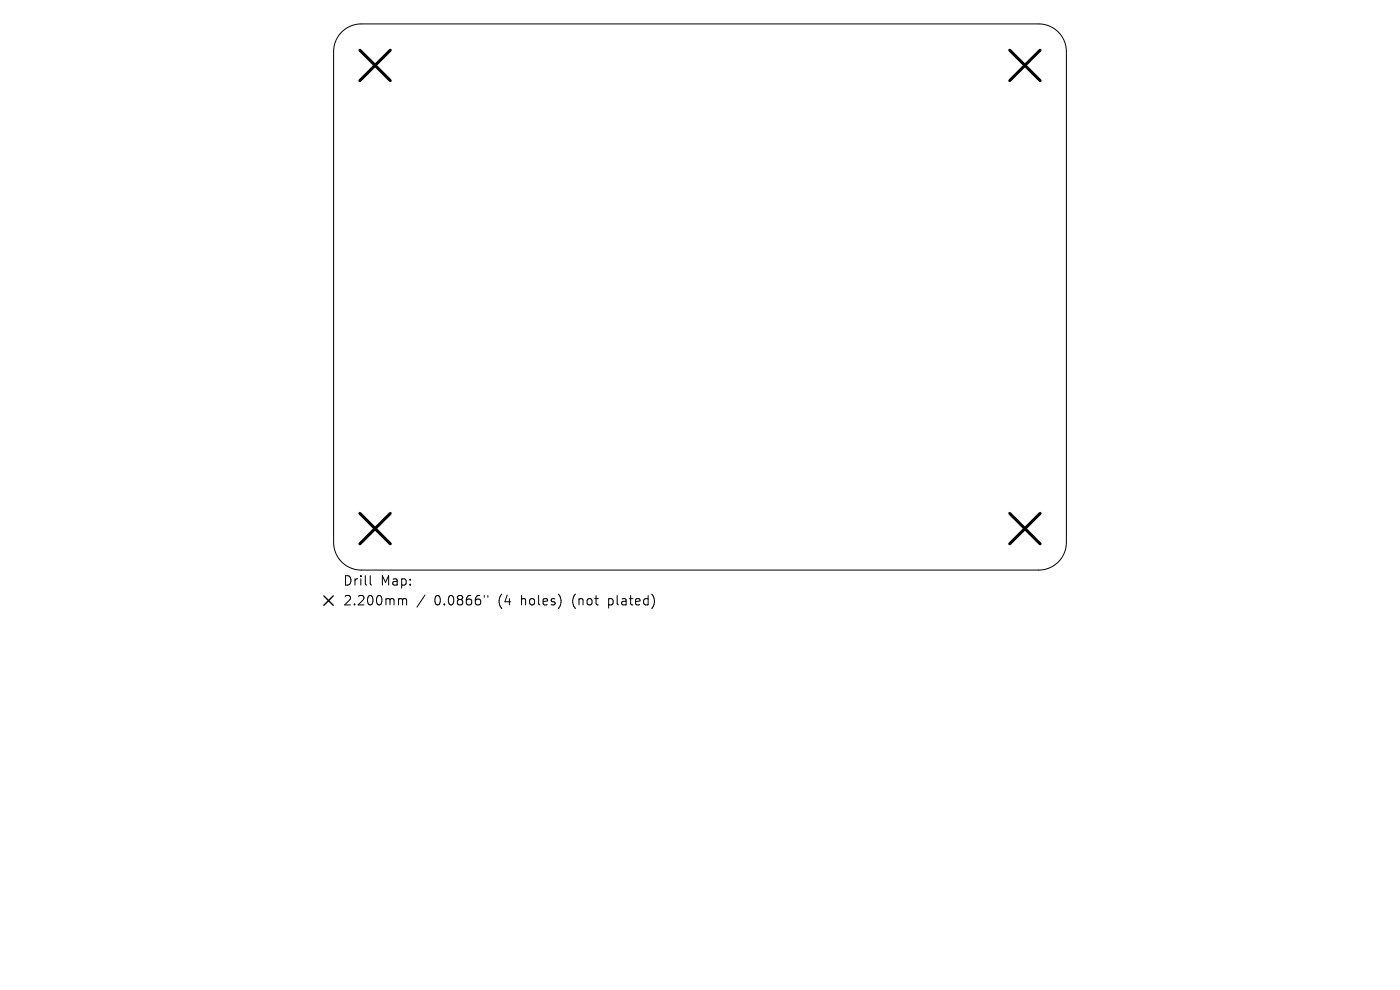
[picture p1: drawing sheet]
<svg xmlns="http://www.w3.org/2000/svg" width="297mm" height="210mm" viewBox="0 0 297 210" stroke-linecap="round" stroke-linejoin="round" font-family="sans-serif">
<defs><g id="words">
<g font-size="2.8">
<text x="72.7" y="124.5">Drill</text>
<text x="80.7" y="124.5">Map:</text>
<text x="72.7" y="128.7">2.200mm</text>
<text x="92.1" y="128.7">0.0866&quot;</text>
<text x="105.9" y="128.7">(4</text>
<text x="110.8" y="128.7">holes)</text>
<text x="121.9" y="128.7">(not</text>
<text x="129.7" y="128.7">plated)</text>
</g>
</g></defs>
<path d="M72.5 6.8a5.9 5.9 0 0 1 4.1-1.7h143.8a5.9 5.9 0 0 1 5.8 5.8v104.2a5.9 5.9 0 0 1-5.8 5.8h-143.8a5.9 5.9 0 0 1-5.8-5.8v-104.2a5.9 5.9 0 0 1 1.7-4.1zM78.5 122.1v1.7l.3 .3M84.8 127l.5 .1 .1 .2M85.4 127.3l.3-.3 .5 .1 .1 1.2M85.4 127.3v1M90.2 126.2l-1.7 2.6M102.7 126.3v.4M103.5 126.3v.4" fill="none" stroke="#000" stroke-width=".21"/>
<path d="M76.3 10.6l6.5 6.5M82.8 10.6l-6.5 6.5M214.2 10.6l6.5 6.5M220.7 10.6l-6.5 6.5M76.3 108.9l6.5 6.5M82.8 108.9l-6.5 6.5M214.2 108.9l6.5 6.5M220.7 108.9l-6.5 6.5" fill="none" stroke="#000" stroke-width=".65"/>
<path d="M68.7 126.4l2 2M70.7 126.4l-2 2" fill="none" stroke="#000" stroke-width=".29"/>
<use href="#words"/>
</svg>
